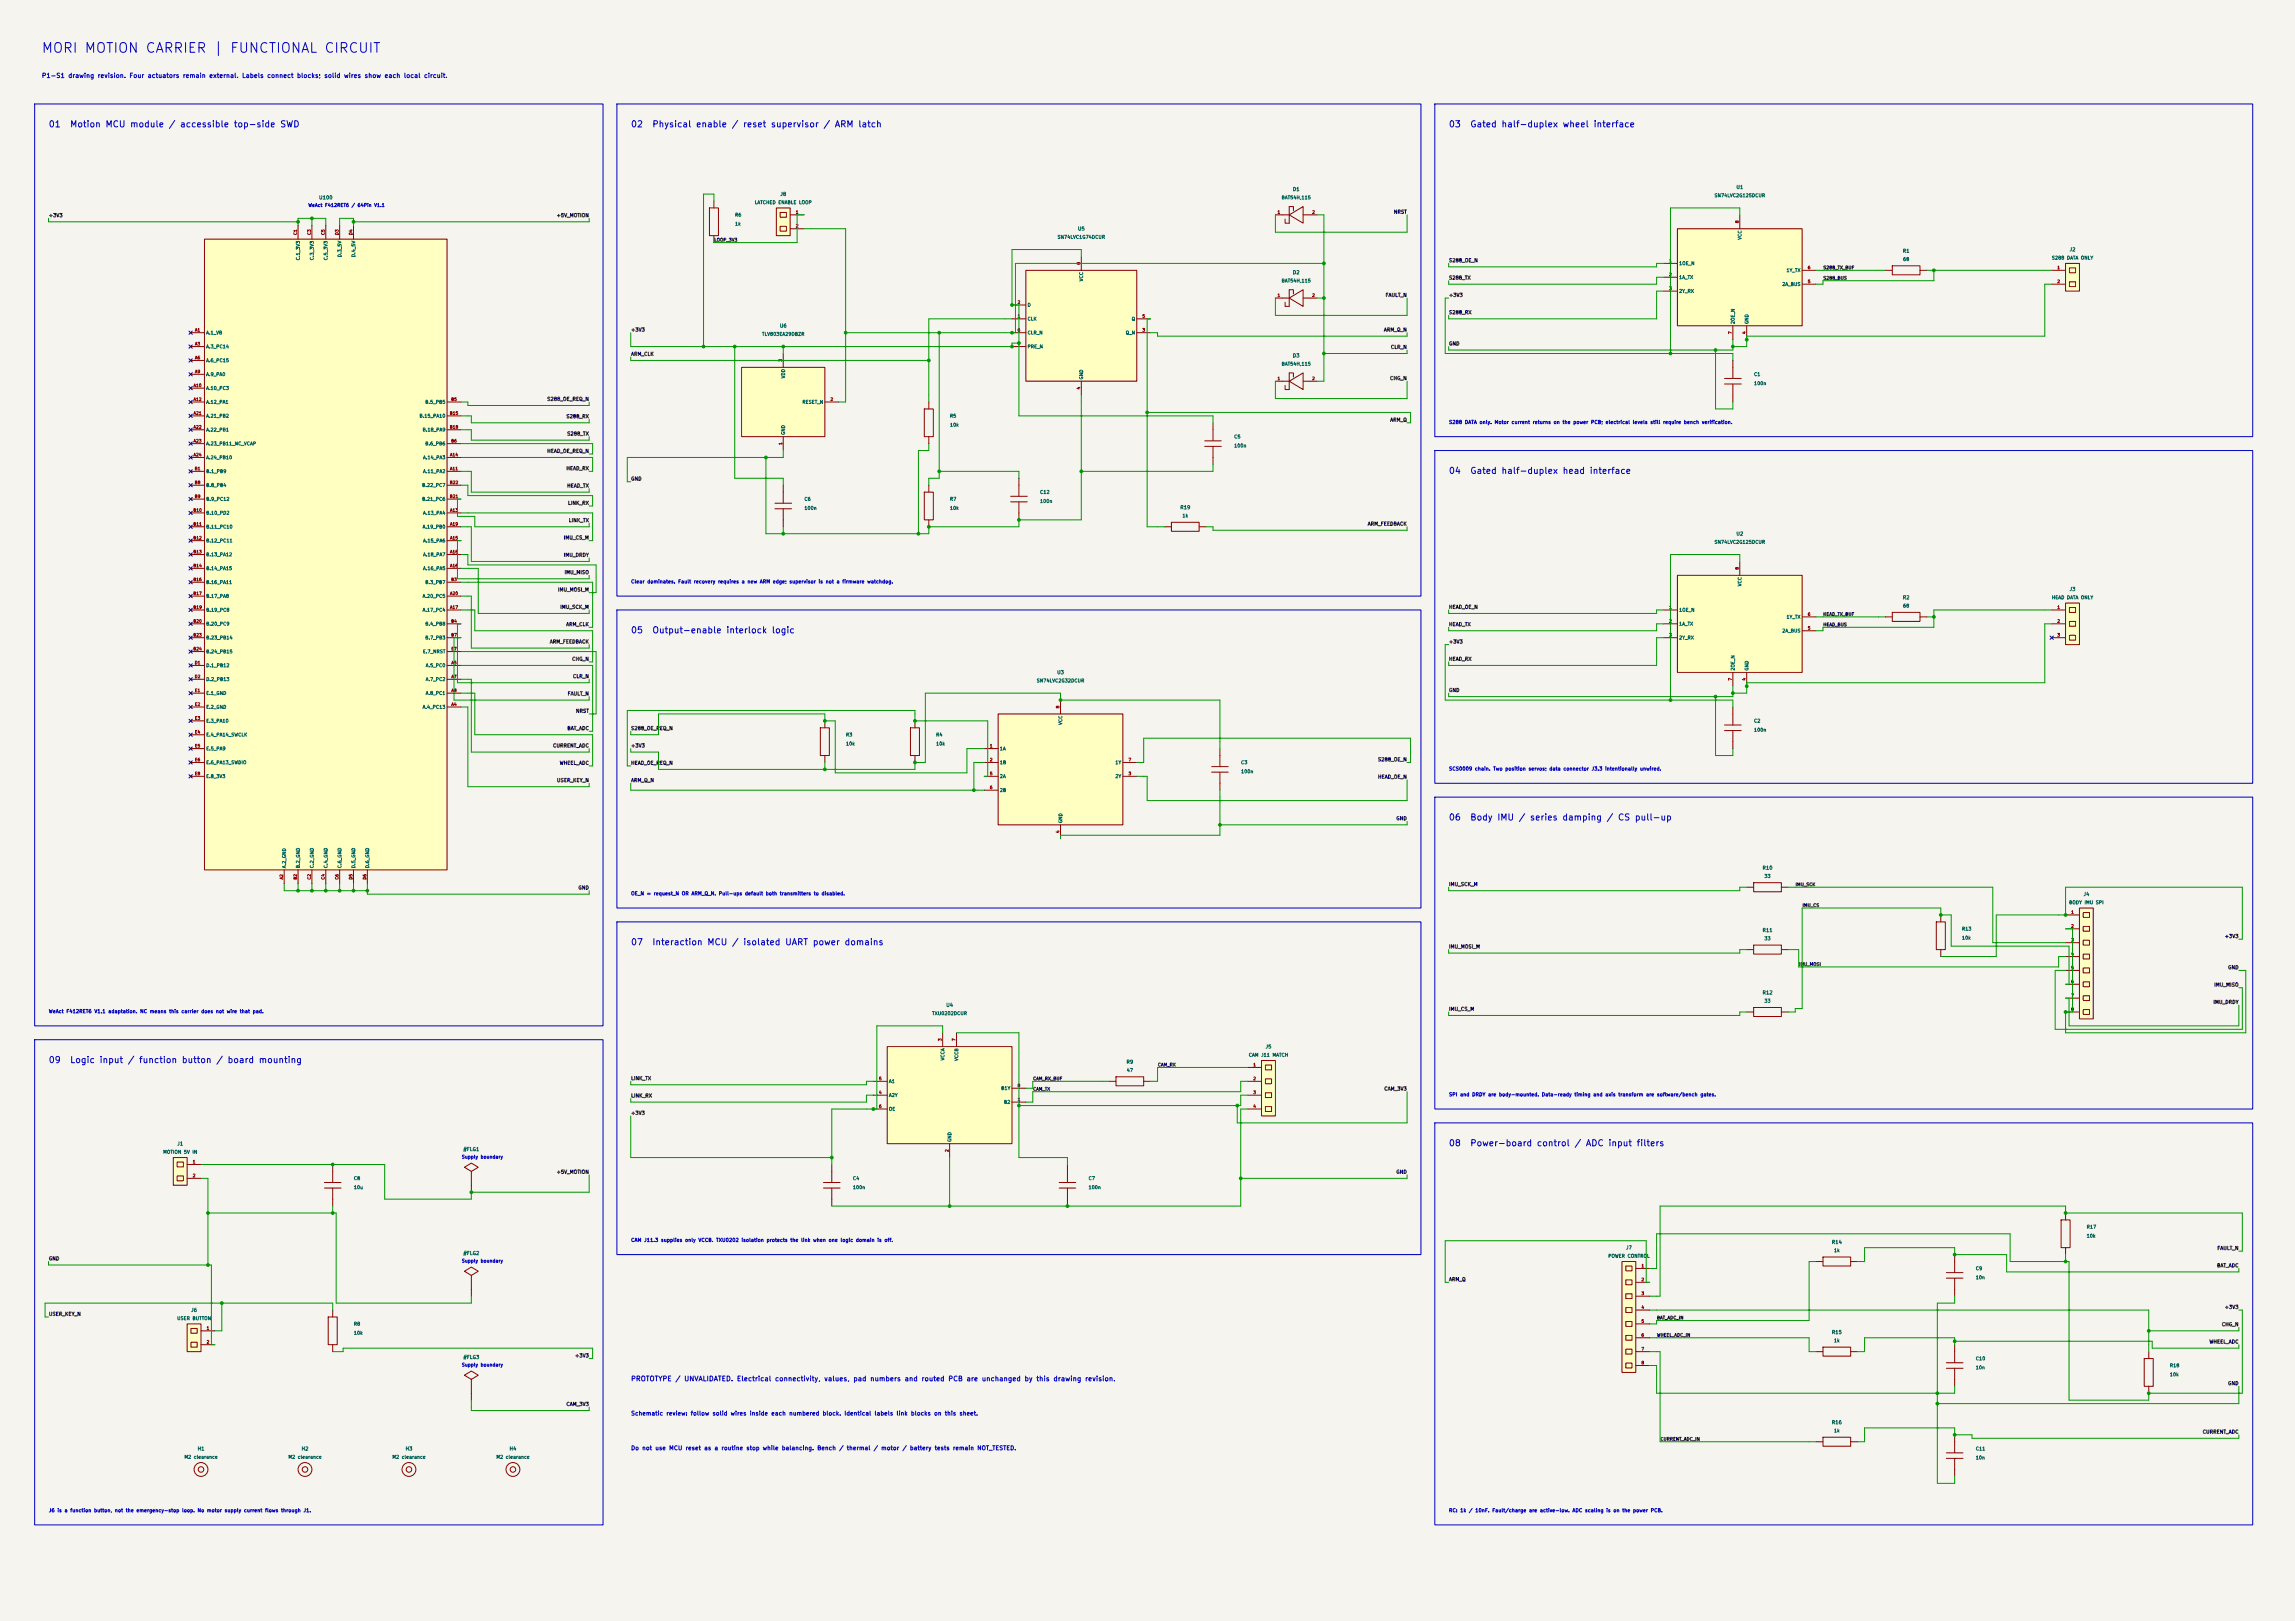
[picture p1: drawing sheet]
<svg xmlns="http://www.w3.org/2000/svg" width="841mm" height="594mm" viewBox="0 0 841 594" stroke-linecap="round" stroke-linejoin="round" font-family="sans-serif">
<defs><g id="words">
<text font-size="3.6" fill="#0000c2" x="15" y="20.2">MORI MOTION CARRIER | FUNCTIONAL CIRCUIT</text>
<g font-size="2.3" fill="#0000c2">
<text x="17.7" y="47.2">01</text>
<text x="25.5" y="47.2">Motion MCU module / accessible top-side SWD</text>
<text x="231" y="47.2">02</text>
<text x="238.8" y="47.2">Physical enable / reset supervisor / ARM latch</text>
<text x="530.7" y="47.2">03</text>
<text x="538.6" y="47.2">Gated half-duplex wheel interface</text>
<text x="530.7" y="174.2">04</text>
<text x="538.6" y="174.2">Gated half-duplex head interface</text>
<text x="231" y="232.6">05</text>
<text x="238.8" y="232.6">Output-enable interlock logic</text>
<text x="530.7" y="301.2">06</text>
<text x="538.6" y="301.2">Body IMU / series damping / CS pull-up</text>
<text x="231" y="346.9">07</text>
<text x="238.8" y="346.9">Interaction MCU / isolated UART power domains</text>
<text x="17.7" y="390.1">09</text>
<text x="25.5" y="390.1">Logic input / function button / board mounting</text>
<text x="530.7" y="420.6">08</text>
<text x="538.6" y="420.6">Power-board control / ADC input filters</text>
</g>
<text font-size="1.8" fill="#0000c2" x="231.1" y="506.6">PROTOTYPE / UNVALIDATED. Electrical connectivity, values, pad numbers and routed PCB are unchanged by this drawing revision.</text>
<text font-size="1.7" fill="#0000c2" x="15.2" y="28.9">P1-S1 drawing revision. Four actuators remain external. Labels connect blocks; solid wires show each local circuit.</text>
<g font-size="1.5" fill="#0000c2">
<text x="231.1" y="519.1">Schematic review: follow solid wires inside each numbered block. Identical labels link blocks on this sheet.</text>
<text x="231.1" y="531.8">Do not use MCU reset as a routine stop while balancing. Bench / thermal / motor / battery tests remain NOT_TESTED.</text>
</g>
<g font-size="1.3" fill="#006464">
<text x="473.6" y="70.3">D1</text>
<text x="636.1" y="69.5">U1</text>
<text x="116.8" y="73.4">U100</text>
<text x="285.8" y="72.1">J8</text>
<text x="394.8" y="84.8">U5</text>
<text x="697.1" y="92.9">R1</text>
<text x="758.2" y="92.4">J2</text>
<text x="473.6" y="100.8">D2</text>
<text x="285.6" y="120.3">U6</text>
<text x="473.6" y="131.3">D3</text>
<text x="432.4" y="186.9">R19</text>
<text x="636.1" y="196.5">U2</text>
<text x="697.1" y="219.9">R2</text>
<text x="758.2" y="216.9">J3</text>
<text x="387.2" y="247.3">U3</text>
<text x="645.7" y="319">R10</text>
<text x="763.3" y="328.6">J4</text>
<text x="645.7" y="341.8">R11</text>
<text x="645.7" y="364.7">R12</text>
<text x="346.6" y="369.3">U4</text>
<text x="463.6" y="384.5">J5</text>
<text x="412.7" y="390.1">R9</text>
<text x="64.8" y="420.1">J1</text>
<text x="169.7" y="422.1">#FLG1</text>
<text x="169.7" y="460.2">#FLG2</text>
<text x="595.7" y="458.2">J7</text>
<text x="671.1" y="456.1">R14</text>
<text x="69.9" y="481">J6</text>
<text x="671.1" y="489.2">R15</text>
<text x="169.7" y="498.3">#FLG3</text>
<text x="671.1" y="522.2">R16</text>
<text x="72.3" y="531.8">H1</text>
<text x="110.4" y="531.8">H2</text>
<text x="148.5" y="531.8">H3</text>
<text x="186.6" y="531.8">H4</text>
</g>
<g font-size="1.3" fill="#0f0f0f">
<text x="17.8" y="79.9">+3V3</text>
<text x="203.8" y="79.9">+5V_MOTION</text>
<text x="510.6" y="78.6">NRST</text>
<text x="530.8" y="96.4">S288_OE_N</text>
<text x="530.8" y="102.7">S288_TX</text>
<text x="507.6" y="109.1">FAULT_N</text>
<text x="530.8" y="109.1">+3V3</text>
<text x="530.8" y="115.4">S288_RX</text>
<text x="231.1" y="121.8">+3V3</text>
<text x="507" y="121.8">ARM_Q_N</text>
<text x="231.1" y="130.7">ARM_CLK</text>
<text x="509.5" y="128.1">CLR_N</text>
<text x="530.8" y="126.9">GND</text>
<text x="509.2" y="139.6">CHG_N</text>
<text x="200.4" y="147.2">S288_OE_REQ_N</text>
<text x="207.4" y="153.5">S288_RX</text>
<text x="509.3" y="154.8">ARM_Q</text>
<text x="207.7" y="159.9">S288_TX</text>
<text x="200.4" y="166.2">HEAD_OE_REQ_N</text>
<text x="207.4" y="172.6">HEAD_RX</text>
<text x="207.7" y="178.9">HEAD_TX</text>
<text x="231.1" y="176.4">GND</text>
<text x="208" y="185.3">LINK_RX</text>
<text x="208.3" y="191.6">LINK_TX</text>
<text x="206.4" y="198">IMU_CS_M</text>
<text x="501.1" y="192.9">ARM_FEEDBACK</text>
<text x="206.4" y="204.3">IMU_DRDY</text>
<text x="206.7" y="210.7">IMU_MISO</text>
<text x="204.3" y="217">IMU_MOSI_M</text>
<text x="205.2" y="223.4">IMU_SCK_M</text>
<text x="530.8" y="223.4">HEAD_OE_N</text>
<text x="207.3" y="229.7">ARM_CLK</text>
<text x="530.8" y="229.7">HEAD_TX</text>
<text x="201.3" y="236.1">ARM_FEEDBACK</text>
<text x="530.8" y="236.1">+3V3</text>
<text x="209.5" y="242.4">CHG_N</text>
<text x="530.8" y="242.4">HEAD_RX</text>
<text x="209.8" y="248.8">CLR_N</text>
<text x="207.9" y="255.1">FAULT_N</text>
<text x="530.8" y="253.9">GND</text>
<text x="210.9" y="261.5">NRST</text>
<text x="207.8" y="267.8">BAT_ADC</text>
<text x="231.1" y="267.8">S288_OE_REQ_N</text>
<text x="202.5" y="274.2">CURRENT_ADC</text>
<text x="231.1" y="274.2">+3V3</text>
<text x="205" y="280.5">WHEEL_ADC</text>
<text x="231.1" y="280.5">HEAD_OE_REQ_N</text>
<text x="504.8" y="279.3">S288_OE_N</text>
<text x="203.9" y="286.9">USER_KEY_N</text>
<text x="231.1" y="286.9">ARM_Q_N</text>
<text x="504.8" y="285.6">HEAD_OE_N</text>
<text x="511.5" y="300.9">GND</text>
<text x="211.8" y="326.3">GND</text>
<text x="530.8" y="325">IMU_SCK_M</text>
<text x="530.8" y="347.9">IMU_MOSI_M</text>
<text x="815.1" y="344">+3V3</text>
<text x="816.3" y="355.5">GND</text>
<text x="811.2" y="361.8">IMU_MISO</text>
<text x="530.8" y="370.7">IMU_CS_M</text>
<text x="810.9" y="368.2">IMU_DRDY</text>
<text x="231.1" y="396.1">LINK_TX</text>
<text x="507.1" y="399.9">CAM_3V3</text>
<text x="231.1" y="402.5">LINK_RX</text>
<text x="231.1" y="408.8">+3V3</text>
<text x="203.8" y="430.4">+5V_MOTION</text>
<text x="511.5" y="430.4">GND</text>
<text x="812.4" y="458.3">FAULT_N</text>
<text x="17.8" y="462.2">GND</text>
<text x="812.3" y="464.7">BAT_ADC</text>
<text x="530.8" y="469.8">ARM_Q</text>
<text x="815.1" y="479.9">+3V3</text>
<text x="17.8" y="482.5">USER_KEY_N</text>
<text x="814" y="486.3">CHG_N</text>
<text x="210.6" y="497.7">+3V3</text>
<text x="809.5" y="492.6">WHEEL_ADC</text>
<text x="816.3" y="507.9">GND</text>
<text x="207.4" y="515.5">CAM_3V3</text>
<text x="807" y="525.7">CURRENT_ADC</text>
</g>
<g font-size="1.3" fill="#0000c2">
<text x="530.8" y="155.7">S288 DATA only. Motor current returns on the power PCB; electrical levels still require bench verification.</text>
<text x="231.1" y="214.1">Clear dominates. Fault recovery requires a new ARM edge; supervisor is not a firmware watchdog.</text>
<text x="530.8" y="282.7">SCS0009 chain. Two position servos; data connector J3.3 intentionally unwired.</text>
<text x="231.1" y="328.4">OE_N = request_N OR ARM_Q_N. Pull-ups default both transmitters to disabled.</text>
<text x="17.8" y="371.6">WeAct F412RET6 V1.1 adaptation. NC means this carrier does not wire that pad.</text>
<text x="530.8" y="402">SPI and DRDY are body-mounted. Data-ready timing and axis transform are software/bench gates.</text>
<text x="231.1" y="455.4">CAM J11.3 supplies only VCCB. TXU0202 isolation protects the link when one logic domain is off.</text>
<text x="17.8" y="554.4">J6 is a function button, not the emergency-stop loop. No motor supply current flows through J1.</text>
<text x="530.8" y="554.4">RC: 1k / 10nF. Fault/charge are active-low. ADC scaling is on the power PCB.</text>
</g>
<g font-size="1.2" fill="#0000c2">
<text x="112.8" y="76.1">WeAct F412RET6 / 64Pin V1.1</text>
<text x="169.1" y="424.8">Supply boundary</text>
<text x="169.1" y="462.9">Supply boundary</text>
<text x="169.1" y="501">Supply boundary</text>
</g>
<g font-size="1.2" fill="#006464">
<text x="276.4" y="75.1">LATCHED ENABLE LOOP</text>
<text x="469.5" y="73.3">BAT54H,115</text>
<text x="628.1" y="72.5">SN74LVC2G125DCUR</text>
<text x="269.2" y="79.7">R6</text>
<text x="269.2" y="83">1k</text>
<text x="387.4" y="87.8">SN74LVC1G74DCUR</text>
<text x="638.5" y="88" transform="rotate(-90 638.5 88)">VCC</text>
<text x="110.1" y="95.5" transform="rotate(-90 110.1 95.5)">C.1_3V3</text>
<text x="115.2" y="95.5" transform="rotate(-90 115.2 95.5)">C.3_3V3</text>
<text x="120.3" y="95.5" transform="rotate(-90 120.3 95.5)">C.5_3V3</text>
<text x="125.4" y="94.4" transform="rotate(-90 125.4 94.4)">D.3_5V</text>
<text x="130.5" y="94.4" transform="rotate(-90 130.5 94.4)">D.4_5V</text>
<text x="697.2" y="95.9">68</text>
<text x="751.8" y="95.4">S288 DATA ONLY</text>
<text x="615.2" y="97.4">1OE_N</text>
<text x="654.5" y="100">1Y_TX</text>
<text x="397.2" y="103.2" transform="rotate(-90 397.2 103.2)">VCC</text>
<text x="469.5" y="103.8">BAT54H,115</text>
<text x="615.2" y="102.5">1A_TX</text>
<text x="615.2" y="107.6">2Y_RX</text>
<text x="653" y="105.1">2A_BUS</text>
<text x="376.4" y="112.7">D</text>
<text x="376.4" y="117.8">CLK</text>
<text x="414.6" y="117.8">Q</text>
<text x="635.9" y="118.9" transform="rotate(-90 635.9 118.9)">2OE_N</text>
<text x="641" y="118.9" transform="rotate(-90 641 118.9)">GND</text>
<text x="75.4" y="122.8">A.1_VB</text>
<text x="279.1" y="123.3">TLV803EA29DBZR</text>
<text x="376.4" y="122.8">CLR_N</text>
<text x="412.4" y="122.8">Q_N</text>
<text x="75.4" y="127.9">A.3_PC14</text>
<text x="376.4" y="127.9">PRE_N</text>
<text x="75.4" y="133">A.6_PC15</text>
<text x="469.5" y="134.3">BAT54H,115</text>
<text x="75.4" y="138.1">A.9_PA0</text>
<text x="75.4" y="143.2">A.10_PC3</text>
<text x="287.9" y="138.8" transform="rotate(-90 287.9 138.8)">VDD</text>
<text x="397.2" y="139.2" transform="rotate(-90 397.2 139.2)">GND</text>
<text x="642.6" y="141.4">100n</text>
<text x="642.6" y="138.1">C1</text>
<text x="75.4" y="148.2">A.12_PA1</text>
<text x="155.7" y="148.2">B.5_PB5</text>
<text x="293.9" y="148.2">RESET_N</text>
<text x="75.4" y="153.3">A.21_PB2</text>
<text x="153.6" y="153.3">B.15_PA10</text>
<text x="348" y="153.3">R5</text>
<text x="75.4" y="158.4">A.22_PB1</text>
<text x="154.7" y="158.4">B.18_PA9</text>
<text x="287.9" y="159.5" transform="rotate(-90 287.9 159.5)">GND</text>
<text x="348" y="156.6">10k</text>
<text x="452.1" y="160.9">C5</text>
<text x="75.4" y="163.5">A.23_PB11_NC_VCAP</text>
<text x="155.7" y="163.5">B.6_PB6</text>
<text x="452.1" y="164.2">100n</text>
<text x="75.4" y="168.6">A.24_PB10</text>
<text x="75.4" y="173.6">B.1_PB9</text>
<text x="154.9" y="173.6">A.11_PA2</text>
<text x="154.9" y="168.6">A.14_PA3</text>
<text x="75.4" y="178.7">B.8_PB4</text>
<text x="154.5" y="178.7">B.22_PC7</text>
<text x="75.4" y="183.8">B.9_PC12</text>
<text x="154.5" y="183.8">B.21_PC6</text>
<text x="294.6" y="183.8">C6</text>
<text x="348" y="183.8">R7</text>
<text x="381" y="184.6">100n</text>
<text x="381" y="181.3">C12</text>
<text x="75.4" y="188.9">B.10_PD2</text>
<text x="154.9" y="188.9">A.13_PA4</text>
<text x="294.6" y="187.1">100n</text>
<text x="348" y="187.1">10k</text>
<text x="433.2" y="189.9">1k</text>
<text x="75.4" y="194">B.11_PC10</text>
<text x="154.7" y="194">A.19_PB0</text>
<text x="75.4" y="199">B.12_PC11</text>
<text x="154.9" y="199">A.15_PA6</text>
<text x="628.1" y="199.5">SN74LVC2G125DCUR</text>
<text x="75.4" y="204.1">B.13_PA12</text>
<text x="75.4" y="209.2">B.14_PA15</text>
<text x="154.9" y="209.2">A.16_PA5</text>
<text x="154.9" y="204.1">A.18_PA7</text>
<text x="75.4" y="214.3">B.16_PA11</text>
<text x="155.7" y="214.3">B.3_PB7</text>
<text x="638.5" y="215" transform="rotate(-90 638.5 215)">VCC</text>
<text x="75.4" y="219.4">B.17_PA8</text>
<text x="154.7" y="219.4">A.20_PC5</text>
<text x="751.8" y="219.9">HEAD DATA ONLY</text>
<text x="75.4" y="224.4">B.19_PC8</text>
<text x="154.7" y="224.4">A.17_PC4</text>
<text x="615.2" y="224.4">1OE_N</text>
<text x="654.5" y="227">1Y_TX</text>
<text x="697.2" y="222.9">68</text>
<text x="75.4" y="229.5">B.20_PC9</text>
<text x="155.7" y="229.5">B.4_PB8</text>
<text x="615.2" y="229.5">1A_TX</text>
<text x="653" y="232.1">2A_BUS</text>
<text x="75.4" y="234.6">B.23_PB14</text>
<text x="75.4" y="239.7">B.24_PB15</text>
<text x="154.8" y="239.7">E.7_NRST</text>
<text x="155.7" y="234.6">B.7_PB3</text>
<text x="615.2" y="234.6">2Y_RX</text>
<text x="75.4" y="244.8">D.1_PB12</text>
<text x="155.9" y="244.8">A.5_PC0</text>
<text x="635.9" y="245.9" transform="rotate(-90 635.9 245.9)">2OE_N</text>
<text x="641" y="245.9" transform="rotate(-90 641 245.9)">GND</text>
<text x="75.4" y="249.8">D.2_PB13</text>
<text x="155.9" y="249.8">A.7_PC2</text>
<text x="379.8" y="250.3">SN74LVC2G32DCUR</text>
<text x="75.4" y="254.9">E.1_GND</text>
<text x="155.9" y="254.9">A.8_PC1</text>
<text x="75.4" y="260">E.2_GND</text>
<text x="154.7" y="260">A.4_PC13</text>
<text x="75.4" y="265.1">E.3_PA10</text>
<text x="389.5" y="265.8" transform="rotate(-90 389.5 265.8)">VCC</text>
<text x="642.6" y="268.4">100n</text>
<text x="642.6" y="265.1">C2</text>
<text x="75.4" y="270.2">E.4_PA14_SWCLK</text>
<text x="75.4" y="275.2">E.5_PA9</text>
<text x="309.9" y="270.2">R3</text>
<text x="309.9" y="273.5">10k</text>
<text x="342.9" y="270.2">R4</text>
<text x="342.9" y="273.5">10k</text>
<text x="366.2" y="275.2">1A</text>
<text x="75.4" y="280.3">E.6_PA13_SWDIO</text>
<text x="366.2" y="280.3">1B</text>
<text x="408.6" y="280.3">1Y</text>
<text x="454.6" y="280.3">C3</text>
<text x="75.4" y="285.4">E.8_3V3</text>
<text x="366.2" y="285.4">2A</text>
<text x="408.6" y="285.4">2Y</text>
<text x="454.6" y="283.6">100n</text>
<text x="366.2" y="290.5">2B</text>
<text x="389.5" y="301.8" transform="rotate(-90 389.5 301.8)">GND</text>
<text x="105.1" y="318.3" transform="rotate(-90 105.1 318.3)">A.2_GND</text>
<text x="110.1" y="318.3" transform="rotate(-90 110.1 318.3)">B.2_GND</text>
<text x="115.2" y="318.3" transform="rotate(-90 115.2 318.3)">C.2_GND</text>
<text x="120.3" y="318.3" transform="rotate(-90 120.3 318.3)">C.4_GND</text>
<text x="125.4" y="318.3" transform="rotate(-90 125.4 318.3)">C.6_GND</text>
<text x="130.5" y="318.3" transform="rotate(-90 130.5 318.3)">D.5_GND</text>
<text x="135.5" y="318.3" transform="rotate(-90 135.5 318.3)">D.6_GND</text>
<text x="646.4" y="322">33</text>
<text x="758.1" y="331.6">BODY IMU SPI</text>
<text x="718.8" y="341.3">R13</text>
<text x="646.4" y="344.8">33</text>
<text x="718.8" y="344.6">10k</text>
<text x="646.4" y="367.7">33</text>
<text x="341.5" y="372.3">TXU0202DCUR</text>
<text x="346.4" y="388.7" transform="rotate(-90 346.4 388.7)">VCCA</text>
<text x="351.4" y="388.9" transform="rotate(-90 351.4 388.9)">VCCB</text>
<text x="457.5" y="387.5">CAM J11 MATCH</text>
<text x="412.8" y="393.1">47</text>
<text x="325.6" y="397.2">A1</text>
<text x="366.7" y="399.7">B1Y</text>
<text x="325.6" y="402.2">A2Y</text>
<text x="325.6" y="407.3">OE</text>
<text x="367.8" y="404.8">B2</text>
<text x="348.9" y="418.6" transform="rotate(-90 348.9 418.6)">GND</text>
<text x="59.7" y="423.1">MOTION 5V IN</text>
<text x="129.5" y="436">10u</text>
<text x="129.5" y="432.7">C8</text>
<text x="312.4" y="436">100n</text>
<text x="312.4" y="432.7">C4</text>
<text x="398.8" y="436">100n</text>
<text x="398.8" y="432.7">C7</text>
<text x="764.5" y="450.5">R17</text>
<text x="764.5" y="453.8">10k</text>
<text x="589.2" y="461.2">POWER CONTROL</text>
<text x="671.9" y="459.1">1k</text>
<text x="723.9" y="465.7">C9</text>
<text x="723.9" y="469">10n</text>
<text x="64.8" y="484">USER BUTTON</text>
<text x="129.5" y="486.1">R8</text>
<text x="129.5" y="489.4">10k</text>
<text x="671.9" y="492.2">1k</text>
<text x="723.9" y="502.1">10n</text>
<text x="723.9" y="498.8">C10</text>
<text x="795" y="501.3">R18</text>
<text x="795" y="504.6">10k</text>
<text x="671.9" y="525.2">1k</text>
<text x="723.9" y="531.8">C11</text>
<text x="67.4" y="534.8">M2 clearance</text>
<text x="105.5" y="534.8">M2 clearance</text>
<text x="143.6" y="534.8">M2 clearance</text>
<text x="181.7" y="534.8">M2 clearance</text>
<text x="723.9" y="535.1">10n</text>
</g>
<g font-size="1.1" fill="#a90000">
<text x="291.5" y="78.6">1</text>
<text x="291.5" y="83.7">2</text>
<text x="468" y="78.6">1</text>
<text x="480.7" y="78.6">2</text>
<text x="637.4" y="81.9" transform="rotate(-90 637.4 81.9)">8</text>
<text x="109.1" y="86.3" transform="rotate(-90 109.1 86.3)">C1</text>
<text x="114.1" y="86.3" transform="rotate(-90 114.1 86.3)">C3</text>
<text x="119.2" y="86.3" transform="rotate(-90 119.2 86.3)">C5</text>
<text x="124.3" y="86.3" transform="rotate(-90 124.3 86.3)">D3</text>
<text x="129.4" y="86.3" transform="rotate(-90 129.4 86.3)">D4</text>
<text x="396.1" y="97.1" transform="rotate(-90 396.1 97.1)">8</text>
<text x="611.5" y="96.4">1</text>
<text x="611.5" y="101.4">2</text>
<text x="662.3" y="98.9">6</text>
<text x="753.8" y="98.9">1</text>
<text x="611.5" y="106.5">3</text>
<text x="662.3" y="104">5</text>
<text x="753.8" y="104">2</text>
<text x="372.8" y="111.6">2</text>
<text x="468" y="109.1">1</text>
<text x="480.7" y="109.1">2</text>
<text x="372.8" y="116.7">1</text>
<text x="418.5" y="116.7">5</text>
<text x="71.3" y="121.8">A1</text>
<text x="372.8" y="121.8">6</text>
<text x="418.5" y="121.8">3</text>
<text x="634.8" y="122.5" transform="rotate(-90 634.8 122.5)">7</text>
<text x="639.9" y="122.5" transform="rotate(-90 639.9 122.5)">4</text>
<text x="71.3" y="126.8">A3</text>
<text x="71.3" y="131.9">A6</text>
<text x="372.8" y="126.8">7</text>
<text x="71.3" y="137">A9</text>
<text x="286.9" y="132.7" transform="rotate(-90 286.9 132.7)">3</text>
<text x="70.8" y="142.1">A10</text>
<text x="396.1" y="142.9" transform="rotate(-90 396.1 142.9)">4</text>
<text x="468" y="139.5">1</text>
<text x="480.7" y="139.5">2</text>
<text x="70.8" y="147.2">A12</text>
<text x="165.2" y="147.2">B5</text>
<text x="304.2" y="147.2">2</text>
<text x="70.8" y="152.2">A21</text>
<text x="164.7" y="152.2">B15</text>
<text x="70.8" y="157.3">A22</text>
<text x="164.7" y="157.3">B18</text>
<text x="70.8" y="162.4">A23</text>
<text x="70.8" y="167.5">A24</text>
<text x="164.8" y="167.5">A14</text>
<text x="165.2" y="162.4">B6</text>
<text x="286.9" y="163.2" transform="rotate(-90 286.9 163.2)">1</text>
<text x="71.2" y="172.6">B1</text>
<text x="164.8" y="172.6">A11</text>
<text x="71.2" y="177.6">B8</text>
<text x="164.7" y="177.6">B22</text>
<text x="71.2" y="182.7">B9</text>
<text x="164.7" y="182.7">B21</text>
<text x="70.7" y="187.8">B10</text>
<text x="164.8" y="187.8">A13</text>
<text x="70.7" y="192.9">B11</text>
<text x="70.7" y="198">B12</text>
<text x="164.8" y="198">A15</text>
<text x="164.8" y="192.9">A19</text>
<text x="70.7" y="203">B13</text>
<text x="164.8" y="203">A18</text>
<text x="70.7" y="208.1">B14</text>
<text x="164.8" y="208.1">A16</text>
<text x="637.4" y="208.9" transform="rotate(-90 637.4 208.9)">8</text>
<text x="70.7" y="213.2">B16</text>
<text x="165.2" y="213.2">B3</text>
<text x="70.7" y="218.3">B17</text>
<text x="164.8" y="218.3">A20</text>
<text x="70.7" y="223.4">B19</text>
<text x="164.8" y="223.4">A17</text>
<text x="611.5" y="223.4">1</text>
<text x="662.3" y="225.9">6</text>
<text x="753.8" y="223.4">1</text>
<text x="70.7" y="228.4">B20</text>
<text x="70.7" y="233.5">B23</text>
<text x="165.2" y="228.4">B4</text>
<text x="165.2" y="233.5">B7</text>
<text x="611.5" y="228.4">2</text>
<text x="611.5" y="233.5">3</text>
<text x="662.3" y="231">5</text>
<text x="753.8" y="228.4">2</text>
<text x="753.8" y="233.5">3</text>
<text x="70.7" y="238.6">B24</text>
<text x="165.3" y="238.6">E7</text>
<text x="71.2" y="243.7">D1</text>
<text x="165.3" y="243.7">A5</text>
<text x="71.2" y="248.8">D2</text>
<text x="165.3" y="248.8">A7</text>
<text x="634.8" y="249.5" transform="rotate(-90 634.8 249.5)">7</text>
<text x="639.9" y="249.5" transform="rotate(-90 639.9 249.5)">4</text>
<text x="71.3" y="253.8">E1</text>
<text x="165.3" y="253.8">A8</text>
<text x="71.3" y="258.9">E2</text>
<text x="71.3" y="264">E3</text>
<text x="165.3" y="258.9">A4</text>
<text x="388.5" y="259.7" transform="rotate(-90 388.5 259.7)">8</text>
<text x="71.3" y="269.1">E4</text>
<text x="71.3" y="274.2">E5</text>
<text x="362.6" y="274.2">1</text>
<text x="71.3" y="279.2">E6</text>
<text x="362.6" y="279.2">2</text>
<text x="413.4" y="279.2">7</text>
<text x="71.3" y="284.3">E8</text>
<text x="362.6" y="284.3">5</text>
<text x="413.4" y="284.3">3</text>
<text x="362.6" y="289.4">6</text>
<text x="388.5" y="305.4" transform="rotate(-90 388.5 305.4)">4</text>
<text x="104" y="322.4" transform="rotate(-90 104 322.4)">A2</text>
<text x="109.1" y="322.5" transform="rotate(-90 109.1 322.5)">B2</text>
<text x="114.1" y="322.5" transform="rotate(-90 114.1 322.5)">C2</text>
<text x="119.2" y="322.5" transform="rotate(-90 119.2 322.5)">C4</text>
<text x="124.3" y="322.5" transform="rotate(-90 124.3 322.5)">C6</text>
<text x="129.4" y="322.5" transform="rotate(-90 129.4 322.5)">D5</text>
<text x="134.5" y="322.5" transform="rotate(-90 134.5 322.5)">D6</text>
<text x="758.8" y="335.1">1</text>
<text x="758.8" y="340.2">2</text>
<text x="758.8" y="345.3">3</text>
<text x="758.8" y="350.4">4</text>
<text x="758.8" y="355.4">5</text>
<text x="758.8" y="360.5">6</text>
<text x="758.8" y="365.6">7</text>
<text x="758.8" y="370.7">8</text>
<text x="345.3" y="381.6" transform="rotate(-90 345.3 381.6)">3</text>
<text x="350.4" y="381.6" transform="rotate(-90 350.4 381.6)">7</text>
<text x="459.1" y="391">1</text>
<text x="322" y="401.2">4</text>
<text x="322" y="396.1">5</text>
<text x="372.8" y="398.6">8</text>
<text x="459.1" y="396.1">2</text>
<text x="459.1" y="401.2">3</text>
<text x="322" y="406.2">6</text>
<text x="372.8" y="403.7">1</text>
<text x="459.1" y="406.2">4</text>
<text x="347.8" y="422.3" transform="rotate(-90 347.8 422.3)">2</text>
<text x="70.5" y="426.6">1</text>
<text x="70.5" y="431.6">2</text>
<text x="601.4" y="464.7">1</text>
<text x="601.4" y="469.7">2</text>
<text x="601.4" y="474.8">3</text>
<text x="601.4" y="479.9">4</text>
<text x="601.4" y="485">5</text>
<text x="75.6" y="487.5">1</text>
<text x="601.4" y="490.1">6</text>
<text x="75.6" y="492.6">2</text>
<text x="601.4" y="495.1">7</text>
<text x="601.4" y="500.2">8</text>
</g>
<g font-size="1.1" fill="#0f0f0f">
<text x="261.6" y="88.8">LOOP_3V3</text>
<text x="668" y="98.9">S288_TX_BUF</text>
<text x="668" y="102.8">S288_BUS</text>
<text x="668" y="225.9">HEAD_TX_BUF</text>
<text x="668" y="229.8">HEAD_BUS</text>
<text x="657.8" y="325">IMU_SCK</text>
<text x="660.4" y="332.6">IMU_CS</text>
<text x="659.1" y="354.2">IMU_MOSI</text>
<text x="424.2" y="391">CAM_RX</text>
<text x="378.4" y="399.9">CAM_TX</text>
<text x="378.4" y="396.1">CAM_RX_BUF</text>
<text x="607" y="483.8">BAT_ADC_IN</text>
<text x="607" y="490.1">WHEEL_ADC_IN</text>
<text x="608.3" y="528.2">CURRENT_ADC_IN</text>
</g>
</g></defs>
<path d="M0 0h841v594h-841z" fill="#f5f4ef" stroke="#f5f4ef" stroke-width=".37"/>
<g fill="none" stroke="#840000" stroke-width=".37">
<path d="M632 138.7h6M635 132.1v6.6M632 140.7h6M635 140.7v6.6M406.4 396.2h2.5M408.9 394.6h10.2v3.3h-10.2zM419.1 396.2h2.5M716.3 459.7v6.6M755.3 447h3.3v10.2h-3.3zM756.9 444.5v2.5M756.9 457.2v2.5M713.2 466.3h6.1"/>
<path d="M713.2 468.4h6.1M716.3 468.4v6.6M713.2 499.4h6.1M716.3 492.8v6.6M785.7 497.8h3.4v10.2h-3.4zM787.4 495.3v2.5M713.2 501.4h6.1M716.3 501.4v6.6M787.4 508v2.5M713.2 532.4h6.1M713.2 534.4h6.1M716.3 525.8v6.6"/>
<path d="M716.3 534.4v6.6"/>
</g>
<path d="M74.9 87.6h88.9v231.2h-88.9z" fill="#ffffc2"/>
<g fill="none" stroke="#840000" stroke-width=".37">
<path d="M260 76.2h3.3v10.2h-3.3zM261.6 73.7v2.5M74.9 87.6h88.9v231.2h-88.9zM109.2 82.5v5.1M114.3 82.5v5.1M119.4 82.5v5.1M124.5 82.5v5.1M129.5 82.5v5.1M261.6 86.4v2.5M69.8 121.9h5.1M69.8 127h5.1M69.8 132.1h5.1"/>
<path d="M69.8 137.2h5.1M69.8 142.2h5.1M69.8 147.3h5.1M69.8 152.4h5.1M69.8 157.5h5.1M163.8 147.3h5.1M163.8 152.4h5.1M163.8 157.5h5.1M338.7 149.9h3.3v10.1h-3.3zM340.4 147.3v2.6M69.8 172.7h5.1M69.8 167.6h5.1"/>
<path d="M69.8 162.6h5.1M69.8 177.8h5.1M163.8 172.7h5.1M163.8 167.6h5.1M163.8 162.6h5.1M163.8 177.8h5.1M287 177.8v6.6M340.4 160v2.6M340.4 177.8v2.5M373.4 175.3v6.6M69.8 188h5.1M69.8 198.1h5.1"/>
<path d="M69.8 193h5.1M69.8 182.9h5.1M163.8 188h5.1M163.8 198.1h5.1M163.8 193h5.1M163.8 182.9h5.1M284 184.4h6.1M284 186.4h6.1M287 186.4v6.6M338.7 180.3h3.3v10.2h-3.3zM340.4 190.5v2.5M370.3 181.9h6.1"/>
<path d="M370.3 183.9h6.1M373.4 183.9v6.6M69.8 208.3h5.1M69.8 203.2h5.1M69.8 218.4h5.1M69.8 213.4h5.1M163.8 208.3h5.1M163.8 203.2h5.1M163.8 218.4h5.1M163.8 213.4h5.1M69.8 223.5h5.1M69.8 228.6h5.1"/>
<path d="M69.8 233.7h5.1M69.8 238.8h5.1M163.8 223.5h5.1M163.8 228.6h5.1M163.8 233.7h5.1M163.8 238.8h5.1M69.8 259.1h5.1M69.8 243.8h5.1M69.8 248.9h5.1M69.8 254h5.1M163.8 259.1h5.1M163.8 243.8h5.1"/>
<path d="M163.8 248.9h5.1M163.8 254h5.1M69.8 264.2h5.1M69.8 269.2h5.1M69.8 274.3h5.1M69.8 279.4h5.1M300.6 266.7h3.3v10.2h-3.3zM302.3 264.2v2.5M302.3 276.9v2.5M333.6 266.7h3.3v10.2h-3.3zM335.3 264.2v2.5M335.3 276.9v2.5"/>
<path d="M69.8 284.5h5.1M104.1 318.8v5M109.2 318.8v5M114.3 318.8v5M119.4 318.8v5M124.5 318.8v5M129.5 318.8v5M134.6 318.8v5"/>
</g>
<g fill="#ffffc2">
<path d="M284.5 76.2h5.1v10.2h-5.1z"/>
<path d="M285.9 77.9h2.3v1.7h-2.3z"/>
<path d="M285.9 82.9h2.3v1.8h-2.3z"/>
</g>
<path d="M284.5 76.2h5.1v10.2h-5.1zM285.9 77.9h2.3v1.7h-2.3zM289.6 78.7h5M285.9 82.9h2.3v1.8h-2.3zM289.6 83.8h5M447 274.3v6.6M444 280.9h6.1M444 283h6.1M447 283v6.6" fill="none" stroke="#840000" stroke-width=".37"/>
<path d="M271.8 134.6h30.5v25.4h-30.5z" fill="#ffffc2"/>
<path d="M271.8 134.6h30.5v25.4h-30.5zM287 129.5v5.1M302.3 147.3h5M287 160v5.1" fill="none" stroke="#840000" stroke-width=".37"/>
<path d="M365.8 261.6h45.7v40.7h-45.7z" fill="#ffffc2"/>
<g fill="none" stroke="#840000" stroke-width=".37">
<path d="M388.6 256.5v5.1M360.7 274.3h5.1M360.7 279.4h5.1M365.8 261.6h45.7v40.7h-45.7zM411.5 279.4h5.1M360.7 284.5h5.1M360.7 289.6h5.1M411.5 284.5h5.1M388.6 302.3v5M172.7 429.3l2.6-1.6-2.6-1.5-2.5 1.5 2.5 1.6v7.6M301.8 433.3h6M301.8 435.4h6"/>
<path d="M304.8 426.7v6.6M304.8 435.4v6.6M172.7 467.4l2.6-1.6-2.6-1.5-2.5 1.5 2.5 1.6v7.6"/>
</g>
<path d="M375.9 99.1h40.7v40.6h-40.7z" fill="#ffffc2"/>
<g fill="none" stroke="#840000" stroke-width=".37">
<path d="M467.4 78.7h5M472.4 78.7l5.1-3v6.1zM474 77.2v-1.5h-1.6v6.1h-1.5v-1.5M477.5 78.7h5.1M375.9 99.1h40.7v40.6h-40.7zM396.2 94v5.1M370.8 116.8h5.1M370.8 111.8h5.1M416.6 116.8h5M370.8 121.9h5.1M370.8 127h5.1M396.2 139.7v5.1"/>
<path d="M416.6 121.9h5M640.1 348h2.5M642.6 346.3h10.2v3.3h-10.2zM652.8 348h2.5M640.1 370.8h2.5M642.6 369.2h10.2v3.3h-10.2zM652.8 370.8h2.5"/>
</g>
<path d="M325.1 383.5h45.7v35.6h-45.7z" fill="#ffffc2"/>
<path d="M345.4 378.5v5M350.5 378.5v5M320 396.2h5.1M325.1 383.5h45.7v35.6h-45.7zM370.8 398.8h5.1M320 401.3h5.1M320 406.4h5.1M348 419.1v5.1M370.8 403.9h5.1" fill="none" stroke="#840000" stroke-width=".37"/>
<g fill="#ffffc2">
<path d="M762 332.7h5.1v40.7h-5.1z"/>
<path d="M763.4 334.4h2.3v1.8h-2.3z"/>
<path d="M763.4 339.5h2.3v1.7h-2.3z"/>
<path d="M763.4 344.6h2.3v1.7h-2.3z"/>
<path d="M763.4 349.6h2.3v1.8h-2.3z"/>
<path d="M763.4 354.7h2.3v1.8h-2.3z"/>
<path d="M763.4 359.8h2.3v1.8h-2.3z"/>
<path d="M763.4 364.9h2.3v1.7h-2.3z"/>
<path d="M763.4 370h2.3v1.7h-2.3z"/>
</g>
<g fill="none" stroke="#840000" stroke-width=".37">
<path d="M467.4 109.2h5M472.4 109.2l5.1-3v6.1zM474 107.7v-1.5h-1.6v6.1h-1.5v-1.6M477.5 109.2h5.1M467.4 139.7h5M472.4 139.7l5.1-3v6zM474 138.2v-1.5h-1.6v6h-1.5v-1.5M477.5 139.7h5.1M444.5 154.9v6.6M441.5 161.5h6M441.5 163.6h6M444.5 163.6v6.6"/>
<path d="M426.7 193h2.6M429.3 191.4h10.1v3.3h-10.1zM439.4 193h2.6M635 259.1v6.6M632 265.7h6M632 267.7h6M635 267.7v6.6M640.1 325.1h2.5M642.6 323.5h10.2v3.3h-10.2zM652.8 325.1h2.5M709.5 337.8h3.4v10.2h-3.4zM711.2 335.3v2.5"/>
<path d="M756.9 335.3h5.1M762 332.7h5.1v40.7h-5.1zM763.4 334.4h2.3v1.8h-2.3zM763.4 339.5h2.3v1.7h-2.3zM711.2 348v2.5M756.9 340.4h5.1M756.9 345.4h5.1M756.9 350.5h5.1M756.9 355.6h5.1M763.4 344.6h2.3v1.7h-2.3zM763.4 349.6h2.3v1.8h-2.3zM763.4 354.7h2.3v1.8h-2.3z"/>
<path d="M763.4 359.8h2.3v1.8h-2.3zM756.9 360.7h5.1M756.9 365.8h5.1M756.9 370.8h5.1M763.4 364.9h2.3v1.7h-2.3zM763.4 370h2.3v1.7h-2.3zM118.9 433.3h6.1M118.9 435.4h6.1M121.9 426.7v6.6M121.9 435.4v6.6M388.1 433.3h6.1M388.1 435.4h6.1"/>
<path d="M391.2 426.7v6.6M391.2 435.4v6.6M120.3 482.6h3.3v10.2h-3.3zM121.9 480.1v2.5M121.9 492.8v2.5"/>
</g>
<g fill="#ffffc2">
<path d="M63.5 424.2h5.1v10.1h-5.1z"/>
<path d="M64.9 425.8h2.3v1.8h-2.3z"/>
<path d="M64.9 430.9h2.3v1.8h-2.3z"/>
</g>
<g fill="none" stroke="#840000" stroke-width=".37">
<path d="M63.5 424.2h5.1v10.1h-5.1zM64.9 425.8h2.3v1.8h-2.3zM64.9 430.9h2.3v1.8h-2.3zM68.6 426.7h5.1M68.6 431.8h5.1"/>
<circle cx="73.7" cy="538.5" r="2.54"/>
<circle cx="73.7" cy="538.5" r="1.02"/>
<circle cx="111.8" cy="538.5" r="2.54"/>
<circle cx="111.8" cy="538.5" r="1.02"/>
</g>
<g fill="#ffffc2">
<path d="M68.6 485.1h5.1v10.2h-5.1z"/>
<path d="M70 486.8h2.3v1.8h-2.3z"/>
<path d="M70 491.9h2.3v1.7h-2.3z"/>
</g>
<path d="M68.6 485.1h5.1v10.2h-5.1zM70 486.8h2.3v1.8h-2.3zM70 491.9h2.3v1.7h-2.3zM73.7 487.7h5M73.7 492.8h5" fill="none" stroke="#840000" stroke-width=".37"/>
<g fill="#ffffc2">
<path d="M462.3 388.6h5.1v20.3h-5.1z"/>
<path d="M463.7 390.3h2.3v1.7h-2.3z"/>
<path d="M463.7 395.4h2.3v1.7h-2.3z"/>
<path d="M463.7 400.4h2.3v1.8h-2.3z"/>
<path d="M463.7 405.5h2.3v1.8h-2.3z"/>
</g>
<path d="M457.2 391.2h5.1M457.2 396.2h5.1M462.3 388.6h5.1v20.3h-5.1zM463.7 390.3h2.3v1.7h-2.3zM463.7 395.4h2.3v1.7h-2.3zM457.2 401.3h5.1M457.2 406.4h5.1M463.7 400.4h2.3v1.8h-2.3zM463.7 405.5h2.3v1.8h-2.3z" fill="none" stroke="#840000" stroke-width=".37"/>
<g fill="#ffffc2">
<path d="M594.4 462.3h5v40.6h-5z"/>
<path d="M595.8 463.9h2.2v1.8h-2.2z"/>
<path d="M595.8 469h2.2v1.8h-2.2z"/>
<path d="M595.8 474.1h2.2v1.8h-2.2z"/>
<path d="M595.8 479.2h2.2v1.7h-2.2z"/>
<path d="M595.8 484.3h2.2v1.7h-2.2z"/>
<path d="M595.8 489.3h2.2v1.8h-2.2z"/>
<path d="M595.8 494.4h2.2v1.8h-2.2z"/>
<path d="M595.8 499.5h2.2v1.8h-2.2z"/>
</g>
<g fill="none" stroke="#840000" stroke-width=".37">
<path d="M594.4 462.3h5v40.6h-5zM595.8 463.9h2.2v1.8h-2.2zM595.8 469h2.2v1.8h-2.2zM595.8 474.1h2.2v1.8h-2.2zM595.8 479.2h2.2v1.7h-2.2zM599.4 464.8h5.1M599.4 469.9h5.1M599.4 475h5.1M665.5 462.3h2.5M668 460.6h10.2v3.3h-10.2zM678.2 462.3h2.5M595.8 484.3h2.2v1.7h-2.2z"/>
<path d="M595.8 489.3h2.2v1.8h-2.2zM595.8 494.4h2.2v1.8h-2.2zM595.8 499.5h2.2v1.8h-2.2zM599.4 480.1h5.1M599.4 485.1h5.1M599.4 490.2h5.1M599.4 495.3h5.1M665.5 495.3h2.5M668 493.6h10.2v3.4h-10.2zM678.2 495.3h2.5M172.7 505.5l2.6-1.6-2.6-1.5-2.5 1.5 2.5 1.6v7.6M599.4 500.4h5.1"/>
<path d="M665.5 528.3h2.5M668 526.7h10.2v3.3h-10.2zM678.2 528.3h2.5"/>
<circle cx="149.9" cy="538.5" r="2.54"/>
<circle cx="149.9" cy="538.5" r="1.02"/>
<circle cx="188" cy="538.5" r="2.54"/>
<circle cx="188" cy="538.5" r="1.02"/>
</g>
<path d="M614.7 210.8h45.7v35.6h-45.7z" fill="#ffffc2"/>
<path d="M614.7 210.8h45.7v35.6h-45.7zM637.5 205.7v5.1M609.6 223.5h5.1M609.6 228.6h5.1M609.6 233.7h5.1M660.4 231.1h5.1M660.4 226.1h5.1M635 246.4v5.1M640.1 246.4v5.1" fill="none" stroke="#840000" stroke-width=".37"/>
<g fill="#ffffc2">
<path d="M756.9 221h5.1v15.2h-5.1z"/>
<path d="M758.3 222.6h2.3v1.8h-2.3z"/>
<path d="M758.3 227.7h2.3v1.8h-2.3z"/>
<path d="M758.3 232.8h2.3v1.8h-2.3z"/>
</g>
<g fill="none" stroke="#840000" stroke-width=".37">
<path d="M690.9 99.1h2.5M693.4 97.4h10.2v3.3h-10.2zM703.6 99.1h2.5M690.9 226.1h2.5M693.4 224.4h10.2v3.3h-10.2zM703.6 226.1h2.5M751.8 223.5h5.1M751.8 228.6h5.1M751.8 233.7h5.1M756.9 221h5.1v15.2h-5.1zM758.3 222.6h2.3v1.8h-2.3zM758.3 227.7h2.3v1.8h-2.3z"/>
<path d="M758.3 232.8h2.3v1.8h-2.3z"/>
</g>
<path d="M614.7 83.8h45.7v35.6h-45.7z" fill="#ffffc2"/>
<path d="M637.5 78.7v5.1M609.6 96.5h5.1M614.7 83.8h45.7v35.6h-45.7zM660.4 99.1h5.1M609.6 101.6h5.1M609.6 106.7h5.1M635 119.4v5.1M640.1 119.4v5.1M660.4 104.1h5.1" fill="none" stroke="#840000" stroke-width=".37"/>
<g fill="#ffffc2">
<path d="M756.9 96.5h5.1v10.2h-5.1z"/>
<path d="M758.3 98.2h2.3v1.7h-2.3z"/>
<path d="M758.3 103.3h2.3v1.7h-2.3z"/>
</g>
<path d="M751.8 99.1h5.1M756.9 96.5h5.1v10.2h-5.1zM758.3 98.2h2.3v1.7h-2.3zM751.8 104.1h5.1M758.3 103.3h2.3v1.7h-2.3z" fill="none" stroke="#840000" stroke-width=".37"/>
<g fill="none" stroke="#009600" stroke-width=".37">
<path d="M261.6 73.7v-2.6h-3.8v55.9M294.6 78.7h-2.5v10.2h-30.5M467.4 78.7v6.4h48.2v-6.4M482.6 78.7h2.5v61h-2.5M637.5 78.7v-2.5h-25.4v53.3M17.8 80v1.3h91.4M109.2 82.5v-2.5h10.2v2.5M114.3 80v2.5M124.5 82.5v-2.5h5v2.5M215.9 80v1.3h-86.4M294.6 83.8h15.3v63.5h-2.6M396.2 94v-2.6h-25.4v20.4h2.6v40.6h71.1v2.5"/>
<path d="M485.1 85.1h.1M485.1 96.5h-113v25.4h-62.2M530.9 96.5v1.3h76.2v-1.3h2.5M665.5 99.1h25.4M706.1 99.1h45.7M708.7 99.1v3.8h-40.7v1.2h-2.5M370.8 116.8h-30.4v30.5M372.1 111.8h.1M421.6 116.8h-1.2v76.2h6.3M467.4 109.2v6.4h48.2v-6.4M482.6 109.2h2.5M485.1 115.6h.1"/>
<path d="M530.9 109.2h-1.3v20.3h105.4v2.6M609.6 106.7h-2.5v10.1h-76.2v-1.2M609.6 101.6h-2.5v2.5h-76.2v-1.2M751.8 104.1h-2.5v19.1h-109.2v3.8h-5.1M231.1 121.9v5.1h139.7v-1.3h2.6M231.1 130.8v1.3h109.3M269.2 132.1h.1M269.2 127v48.3h17.8v2.5M287 127v2.5M309.9 127h.1M309.9 132.1h.1M340.4 121.9h.1"/>
<path d="M340.4 127h.1M344.2 127h.1M344.2 121.9v53.4h-3.8v2.5M421.6 121.9h2.6v1.3h91.4v-1.3M467.4 139.7v6.3h48.2v-6.3M485.1 123.2h.1M515.6 128.3v1.2h-30.5M612.1 128.3h.1M628.6 129.5h.1M628.6 128.3v21.6h6.4v-2.6M635 124.5v3.8h-104.1v-1.3M168.9 152.4h3.8v2.5h43.2v-1.2"/>
<path d="M168.9 157.5h3.8v3.8h43.2v-1.3M168.9 147.3h2.5v1.3h44.5v-1.3M396.2 152.4h.1M396.2 144.8v45.7h-22.8v2.5h-33v2.6h-59.7v-28M420.4 152.4h.1M420.4 151.1h96.5v3.8h-1.3M168.9 172.7h3.8v7.6h43.2v-1.2M168.9 177.8h2.5v3.8h45.8v3.8h-1.3M168.9 162.6h48.3v3.8h-1.3M168.9 167.6h48.3v5.1h-1.3M269.2 167.6h.1M280.7 175.3h.1"/>
<path d="M287 165.1v2.5h-57.1v8.9h1.2M340.4 162.6v2.5h-3.9v30.5M344.2 172.7h29.2v2.6M420.4 172.7h.1M444.5 170.2v2.5h-48.3M168.9 193h3.8v12.7h43.2v-1.2M168.9 182.9h-1.3v6.3h6.4v3.8h41.9v-1.2M168.9 198.1h-1.3v14h48.3v-1.3M168.9 188h48.3v10.1h-1.3M287 193v2.6M442 193h2.5v1.3h71.1v-1.3M168.9 218.4h3.8v19.1h43.2v-1.3"/>
<path d="M168.9 203.2h2.5v3.8h47v10.2h-2.5M168.9 208.3h6.4v16.5h40.6v-1.3M168.9 213.4h48.3v16.5h-1.3M175.3 213.4h.1M175.3 212.1h.1M217.2 217.2h.1M637.5 205.7v-2.5h-25.4v53.3M167.6 233.7h.1M168.9 233.7h-2.5v22.8h49.5v-1.2M168.9 228.6h-1.3v21.6h48.3v-1.3M168.9 238.8h49.5v22.8h-2.5M168.9 223.5h5.1v7.6h43.2v11.5h-1.3"/>
<path d="M172.7 223.5h.1M217.2 238.8h.1M530.9 236.2h-1.3v20.3h105.4v2.6M530.9 223.5v1.3h76.2v-1.3h2.5M609.6 228.6h-2.5v2.5h-76.2v-1.2M609.6 233.7h-2.5v10.1h-76.2v-1.2M665.5 226.1h25.4M706.1 226.1h2.6M751.8 228.6h-2.5v21.6h-109.2v3.8h-5.1M751.8 223.5h-43.1v6.4h-40.7v1.2h-2.5M168.9 248.9h3.8v26.7h43.2v-1.3M168.9 259.1h2.5v29.2h44.5v-1.3"/>
<path d="M168.9 254h5.1v15.2h43.2v11.5h-1.3M168.9 243.8h48.3v24.2h-1.3M172.7 250.2h.1M172.7 256.5h.1M172.7 254h.1M174 256.5h.1M612.1 255.3h.1M628.6 256.5h.1M628.6 255.3v21.6h6.4v-2.6M635 251.5v3.8h-104.1v-1.3M217.2 261.6h.1M231.1 274.3v1.3h10.2v6.3h94v-2.5h3.8v-25.4h49.5v2.5h58.4v17.8"/>
<path d="M231.1 268v1.2h10.2v-7.6h61v2.6h3.8v19h48.2v-8.9h6.4M302.3 279.4v2.5M339.1 264.2h.1M360.7 279.4h-3.8v10.2M416.6 279.4h2.5v-8.9h97.8v8.9h-1.3M447 270.5h.1M231.1 280.7h-1.2v-20.4h105.4v3.9h26.6v20.3h-1.2M231.1 287v2.6h129.6M306.1 281.9h.1M416.6 284.5h3.8v8.9h95.2v-7.7M447 293.4h.1M447 289.6v16.5h-58.4v1.2"/>
<path d="M515.6 301v1.3h-68.6M104.1 323.8v2.6h30.5M109.2 323.8v2.6M114.3 323.8v2.6M119.4 323.8v2.6M124.5 323.8v2.6M129.5 323.8v2.6M134.6 323.8v3.9h81.3v-1.3M530.9 325.1v1.3h106.6v-1.3h2.6M655.3 325.1h74.9v20.3h26.7M530.9 348v1.2h106.6v-1.2h2.6M655.3 348h3.8v6.3h95.3v-3.8h2.5"/>
<path d="M660.4 354.3h.1M731.5 346.7h.1M731.5 345.4h.1M756.9 340.4h2.6v30.4h-2.6v7.7h66.1v-22.9h-2.6M756.9 355.6h-3.8v21.6h68.6v-15.3h-1.3M820.4 344.2h1.3v-19.1h-64.8v10.2h-25.4v15.2h-20.3M345.4 378.5v-2.6h-24.1v30.5h-16.5v20.3M350.5 378.5h22.9v45.7h17.8v2.5M530.9 370.8v1.3h106.6v-1.3h2.6M756.9 377.2h.1M756.9 365.8h1.3v10.1h62.2v-7.6M756.9 360.7h1.3v-14h-43.2v-11.4h-3.8v-2.6h-50.8v36.9h-2.5v1.2h-2.6"/>
<path d="M758.2 370.8h.1M231.1 396.2v1.3h86.4v-1.3h2.5M406.4 396.2h-27.9v2.6h-2.6M457.2 391.2h-33v5h-2.6M457.2 396.2h-2.5v3.8h-76.2v3.9h-2.6M231.1 408.9v15.3h73.7M320 401.3h-2.5v2.6h-86.4v-1.3M454.7 411.5h.1M457.2 401.3h-2.5v3.8h-81.3M457.2 406.4h-2.5v35.6h-149.9M515.6 400v11.5h-62.2v-6.4M73.7 426.7h67.3v12.7h31.7v-2.5h43.2v-6.4"/>
<path d="M73.7 431.8h2.5v31.7M348 424.2v17.8M515.6 430.5v1.3h-60.9M76.2 444.5h47v33h49.5v-2.5M121.9 442v2.5M608.3 452.1h.1M756.9 459.7v2.6M820.4 458.5h1.3v-14h-64.8v-2.5h-148.6v33h-3.8M17.8 462.3v1.2h59.7v29.3h1.2M77.5 477.5h.1M81.3 477.5v10.2h-2.6M530.9 469.9h-1.3v-15.2h73.6v15.2h1.3"/>
<path d="M604.5 464.8h2.6v-12.7h129.5v10.2h21.6v50.8h29.2v-2.6h34.3v-30.4h-1.3M665.5 462.3h-2.6v21.6h-55.8v1.2h-2.6M680.7 462.3h2.6v-5.1h33v2.5h19v6.4h85.1v-1.3M716.3 475v2.5h-6.4v66.1h6.4v-2.6M758.2 466.1h.1M121.9 480.1v-2.6h-105.4v5.1h1.3M121.9 495.3h3.8v-1.3h91.5v3.8h-1.3M604.5 495.3h3.8v33h57.2M604.5 490.2h58.4v5.1h2.6M604.5 480.1h182.9v15.2M662.9 480.1h.1M709.9 480.1h.1"/>
<path d="M709.9 490.2h.1M716.3 491.5h72.4v2.5h31.7v-1.2M716.3 492.8v-2.6h-33v5.1h-2.6M758.2 491.5h.1M758.2 480.1h.1M787.4 491.5h.1M820.4 486.4v1.3h-33M172.7 513.1v3.8h43.2v-1.3M604.5 500.4h2.6v10.1h109.2v-2.5M608.3 510.5h.1M820.4 510.5h.1M820.4 508v6.3h-110.5"/>
<path d="M709.9 523.2h.1M820.4 525.8v1.2h-97.8v-1.2h-6.3v-2.6h-33v5.1h-2.6"/>
</g>
<g fill="#009600" stroke="#009600" stroke-width=".37">
<circle cx="454.7" cy="411.5" r=".13"/>
<circle cx="485.1" cy="85.1" r=".13"/>
<circle cx="485.1" cy="115.6" r=".13"/>
<circle cx="758.2" cy="491.5" r=".13"/>
<circle cx="787.4" cy="491.5" r=".13"/>
<circle cx="758.2" cy="466.1" r=".13"/>
<circle cx="269.2" cy="167.6" r=".13"/>
<circle cx="280.7" cy="175.3" r=".13"/>
<circle cx="372.1" cy="111.8" r=".13"/>
<circle cx="340.4" cy="121.9" r=".13"/>
<circle cx="309.9" cy="127" r=".13"/>
<circle cx="340.4" cy="127" r=".13"/>
<circle cx="344.2" cy="127" r=".13"/>
<circle cx="269.2" cy="132.1" r=".13"/>
<circle cx="309.9" cy="132.1" r=".13"/>
<circle cx="306.1" cy="281.9" r=".13"/>
<circle cx="339.1" cy="264.2" r=".13"/>
<circle cx="447" cy="293.4" r=".13"/>
<circle cx="447" cy="270.5" r=".13"/>
<circle cx="172.7" cy="223.5" r=".13"/>
<circle cx="175.3" cy="213.4" r=".13"/>
<circle cx="172.7" cy="250.2" r=".13"/>
<circle cx="217.2" cy="238.8" r=".13"/>
<circle cx="217.2" cy="261.6" r=".13"/>
<circle cx="167.6" cy="233.7" r=".13"/>
<circle cx="172.7" cy="256.5" r=".13"/>
<circle cx="174" cy="256.5" r=".13"/>
<circle cx="172.7" cy="254" r=".13"/>
<circle cx="217.2" cy="217.2" r=".13"/>
<circle cx="175.3" cy="212.1" r=".13"/>
<circle cx="77.5" cy="477.5" r=".13"/>
<circle cx="731.5" cy="346.7" r=".13"/>
<circle cx="612.1" cy="128.3" r=".13"/>
<circle cx="628.7" cy="129.5" r=".13"/>
<circle cx="612.1" cy="255.3" r=".13"/>
<circle cx="628.7" cy="256.5" r=".13"/>
<circle cx="709.9" cy="523.2" r=".13"/>
<circle cx="608.3" cy="510.5" r=".13"/>
<circle cx="662.9" cy="480.1" r=".13"/>
<circle cx="709.9" cy="480.1" r=".13"/>
<circle cx="758.2" cy="480.1" r=".13"/>
<circle cx="608.3" cy="452.1" r=".13"/>
<circle cx="709.9" cy="490.2" r=".13"/>
<circle cx="820.4" cy="510.5" r=".13"/>
<circle cx="731.5" cy="345.4" r=".13"/>
<circle cx="660.4" cy="354.3" r=".13"/>
<circle cx="420.4" cy="172.7" r=".13"/>
<circle cx="396.2" cy="152.4" r=".13"/>
<circle cx="420.4" cy="152.4" r=".13"/>
<circle cx="756.9" cy="377.2" r=".13"/>
<circle cx="485.1" cy="123.2" r=".13"/>
<circle cx="758.2" cy="370.8" r=".13"/>
<circle cx="420.4" cy="151.1" r=".51"/>
<circle cx="485.1" cy="96.5" r=".51"/>
<circle cx="485.1" cy="129.5" r=".51"/>
<circle cx="485.1" cy="109.2" r=".51"/>
<circle cx="447" cy="302.3" r=".51"/>
<circle cx="453.4" cy="405.1" r=".51"/>
<circle cx="454.7" cy="431.8" r=".51"/>
<circle cx="109.2" cy="81.3" r=".51"/>
<circle cx="129.5" cy="81.3" r=".51"/>
<circle cx="114.3" cy="80" r=".51"/>
<circle cx="280.7" cy="167.6" r=".51"/>
<circle cx="287" cy="195.6" r=".51"/>
<circle cx="109.2" cy="326.4" r=".51"/>
<circle cx="114.3" cy="326.4" r=".51"/>
<circle cx="309.9" cy="121.9" r=".51"/>
<circle cx="340.4" cy="132.1" r=".51"/>
<circle cx="370.8" cy="121.9" r=".51"/>
<circle cx="370.8" cy="111.8" r=".51"/>
<circle cx="344.2" cy="121.9" r=".51"/>
<circle cx="344.2" cy="172.7" r=".51"/>
<circle cx="373.4" cy="125.7" r=".51"/>
<circle cx="370.8" cy="127" r=".51"/>
<circle cx="340.4" cy="193" r=".51"/>
<circle cx="336.5" cy="195.6" r=".51"/>
<circle cx="373.4" cy="190.5" r=".51"/>
<circle cx="396.2" cy="172.7" r=".51"/>
<circle cx="388.6" cy="256.5" r=".51"/>
<circle cx="335.3" cy="264.2" r=".51"/>
<circle cx="335.3" cy="279.4" r=".51"/>
<circle cx="356.9" cy="289.6" r=".51"/>
<circle cx="302.3" cy="264.2" r=".51"/>
<circle cx="302.3" cy="281.9" r=".51"/>
<circle cx="287" cy="127" r=".51"/>
<circle cx="257.8" cy="127" r=".51"/>
<circle cx="269.2" cy="127" r=".51"/>
<circle cx="172.7" cy="436.9" r=".51"/>
<circle cx="121.9" cy="426.7" r=".51"/>
<circle cx="121.9" cy="444.5" r=".51"/>
<circle cx="119.4" cy="326.4" r=".51"/>
<circle cx="124.5" cy="326.4" r=".51"/>
<circle cx="134.6" cy="326.4" r=".51"/>
<circle cx="129.5" cy="326.4" r=".51"/>
<circle cx="348" cy="442" r=".51"/>
<circle cx="391.2" cy="442" r=".51"/>
<circle cx="320" cy="406.4" r=".51"/>
<circle cx="304.8" cy="424.2" r=".51"/>
<circle cx="373.4" cy="405.1" r=".51"/>
<circle cx="81.3" cy="477.5" r=".51"/>
<circle cx="76.2" cy="463.5" r=".51"/>
<circle cx="76.2" cy="444.5" r=".51"/>
<circle cx="711.2" cy="335.3" r=".51"/>
<circle cx="708.7" cy="99.1" r=".51"/>
<circle cx="708.7" cy="226.1" r=".51"/>
<circle cx="612.1" cy="129.5" r=".51"/>
<circle cx="628.6" cy="128.3" r=".51"/>
<circle cx="635" cy="127" r=".51"/>
<circle cx="612.1" cy="256.5" r=".51"/>
<circle cx="628.6" cy="255.3" r=".51"/>
<circle cx="640.1" cy="251.5" r=".51"/>
<circle cx="635" cy="254" r=".51"/>
<circle cx="640.1" cy="124.5" r=".51"/>
<circle cx="709.9" cy="514.3" r=".51"/>
<circle cx="756.9" cy="335.3" r=".51"/>
<circle cx="756.9" cy="370.8" r=".51"/>
<circle cx="787.4" cy="487.7" r=".51"/>
<circle cx="756.9" cy="462.3" r=".51"/>
<circle cx="787.4" cy="510.5" r=".51"/>
<circle cx="716.3" cy="491.5" r=".51"/>
<circle cx="716.3" cy="525.8" r=".51"/>
<circle cx="756.9" cy="444.5" r=".51"/>
<circle cx="709.9" cy="510.5" r=".51"/>
<circle cx="716.3" cy="459.7" r=".51"/>
</g>
<g fill="none" stroke="#000084" stroke-width=".37">
<path d="M69.2 131.5l1.3 1.2M69.2 136.5l1.3 1.3M69.2 121.3l1.3 1.2M69.2 126.4l1.3 1.2M70.5 131.5l-1.3 1.2M70.5 136.5l-1.3 1.3M70.5 121.3l-1.3 1.2M70.5 126.4l-1.3 1.2M69.2 141.6l1.3 1.2M69.2 146.7l1.3 1.2M69.2 151.8l1.3 1.2M69.2 156.9l1.3 1.2"/>
<path d="M70.5 141.6l-1.3 1.2M70.5 146.7l-1.3 1.2M70.5 151.8l-1.3 1.2M70.5 156.9l-1.3 1.2M69.2 161.9l1.3 1.3M69.2 167l1.3 1.2M69.2 172.1l1.3 1.2M69.2 177.2l1.3 1.2M70.5 161.9l-1.3 1.3M70.5 167l-1.3 1.2M70.5 172.1l-1.3 1.2M70.5 177.2l-1.3 1.2"/>
<path d="M69.2 192.4l1.3 1.2M69.2 182.3l1.3 1.2M69.2 187.3l1.3 1.3M69.2 197.5l1.3 1.2M70.5 192.4l-1.3 1.2M70.5 182.3l-1.3 1.2M70.5 187.3l-1.3 1.3M70.5 197.5l-1.3 1.2M69.2 217.8l1.3 1.2M69.2 212.7l1.3 1.3M69.2 207.7l1.3 1.2M69.2 202.6l1.3 1.2"/>
<path d="M70.5 217.8l-1.3 1.2M70.5 212.7l-1.3 1.3M70.5 207.7l-1.3 1.2M70.5 202.6l-1.3 1.2M69.2 238.1l1.3 1.3M69.2 233.1l1.3 1.2M69.2 228l1.3 1.2M69.2 222.9l1.3 1.2M70.5 238.1l-1.3 1.3M70.5 233.1l-1.3 1.2M70.5 228l-1.3 1.2M70.5 222.9l-1.3 1.2"/>
<path d="M751.2 233.1l1.2 1.2M752.4 233.1l-1.2 1.2M69.2 258.5l1.3 1.2M69.2 253.4l1.3 1.2M69.2 248.3l1.3 1.2M69.2 243.2l1.3 1.2M70.5 258.5l-1.3 1.2M70.5 253.4l-1.3 1.2M70.5 248.3l-1.3 1.2M70.5 243.2l-1.3 1.2M69.2 263.5l1.3 1.3M69.2 268.6l1.3 1.2"/>
<path d="M69.2 273.7l1.3 1.2M69.2 278.8l1.3 1.2M70.5 263.5l-1.3 1.3M70.5 268.6l-1.3 1.2M70.5 273.7l-1.3 1.2M70.5 278.8l-1.3 1.2M69.2 283.9l1.3 1.2M70.5 283.9l-1.3 1.2"/>
</g>
<path d="M12.7 38.1h208.3v337.8h-208.3zM226.1 38.1h294.6v180.3h-294.6zM525.8 38.1h299.7v121.9h-299.7zM525.8 165.1h299.7v121.9h-299.7zM226.1 223.5h294.6v109.2h-294.6zM525.8 292.1h299.7v114.3h-299.7zM226.1 337.8h294.6v121.9h-294.6zM12.7 381h208.3v177.8h-208.3zM525.8 411.5h299.7v147.3h-299.7z" fill="none" stroke="#0000c2" stroke-width=".37"/>
<use href="#words"/>
</svg>
